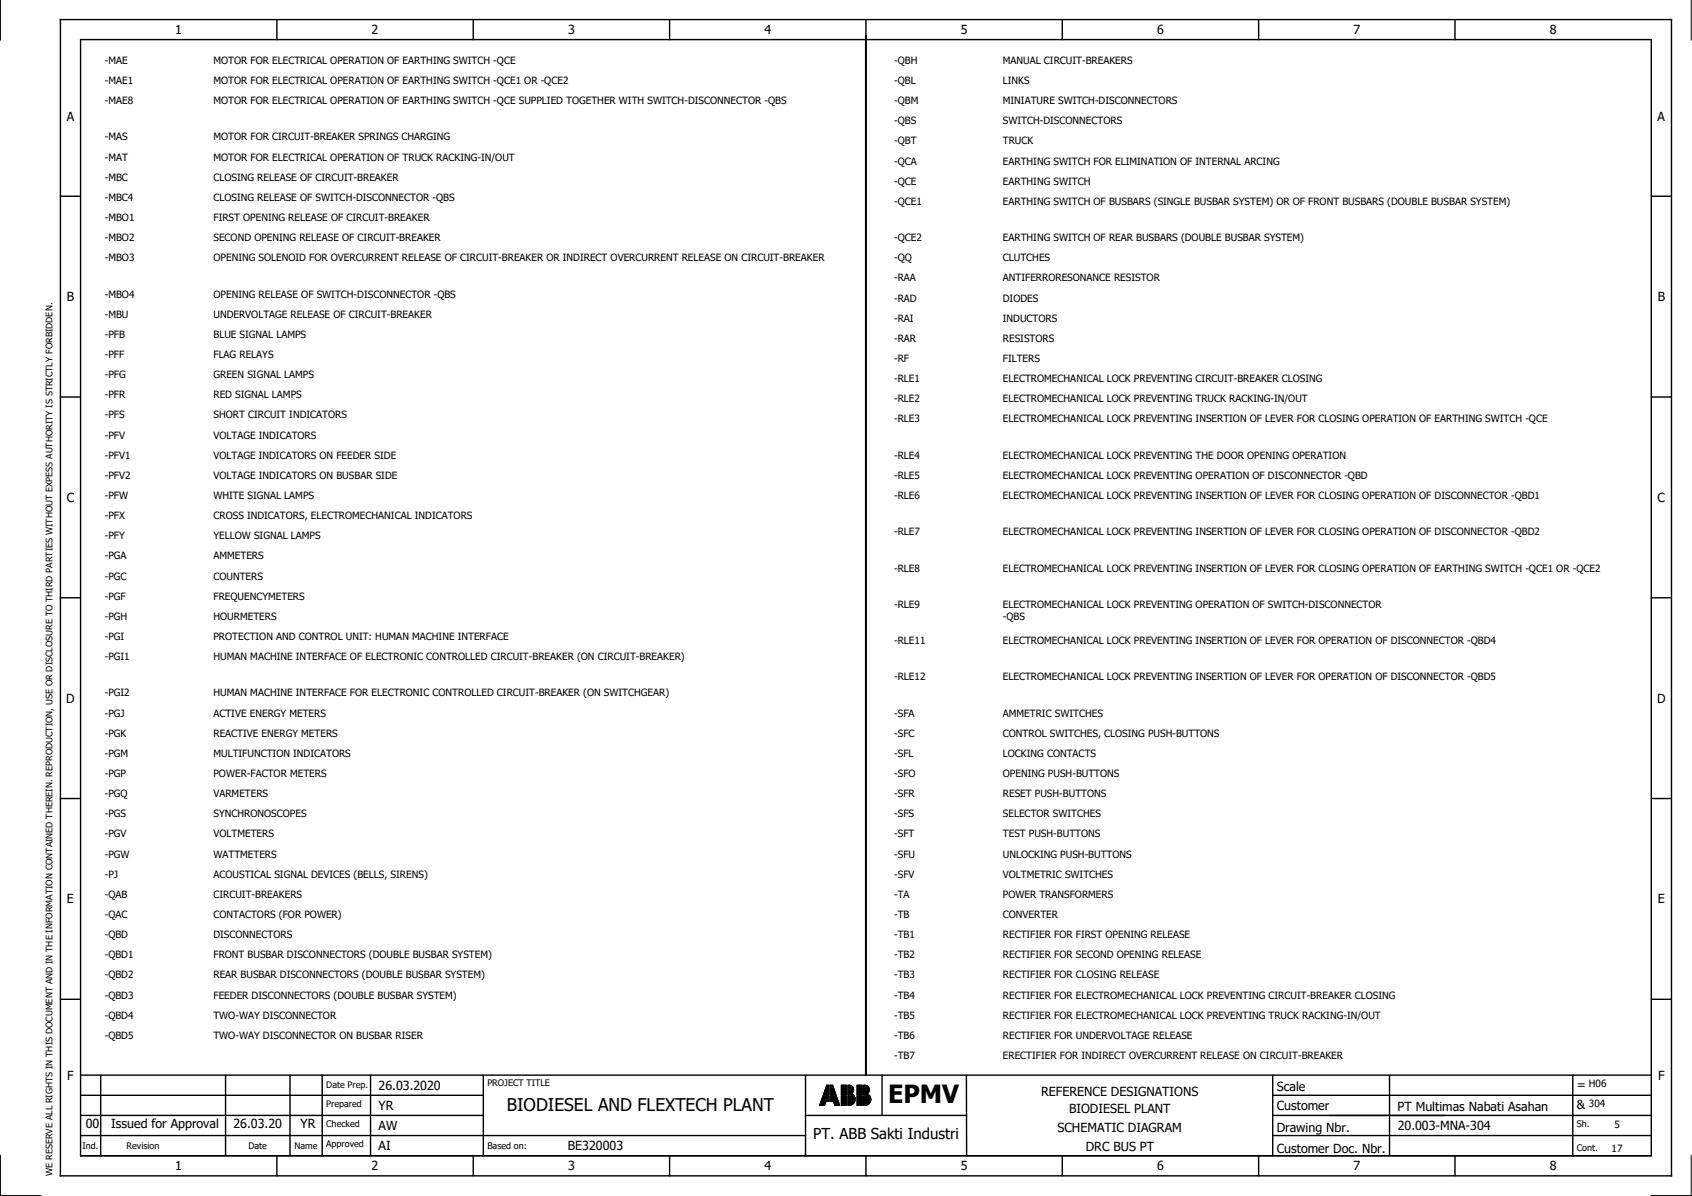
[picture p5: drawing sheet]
<svg xmlns="http://www.w3.org/2000/svg" width="297mm" height="210mm" viewBox="0 0 297 210" stroke-linecap="round" stroke-linejoin="round" font-family="sans-serif">
<defs><g id="words">
<text font-size="4.4" x="155.9" y="193.6">EPMV</text>
<text font-size="3.1" x="89" y="195.1">BIODIESEL AND FLEXTECH PLANT</text>
<text font-size="2.6" x="142.8" y="200">PT. ABB Sakti Industri</text>
<g font-size="2.2">
<text x="30.8" y="6">1</text>
<text x="65.2" y="6">2</text>
<text x="99.7" y="6">3</text>
<text x="134.2" y="6">4</text>
<text x="168.7" y="6">5</text>
<text x="203.1" y="6">6</text>
<text x="237.6" y="6">7</text>
<text x="272.1" y="6">8</text>
<text x="11.7" y="21.2">A</text>
<text x="291" y="21.2">A</text>
<text x="11.7" y="52.9">B</text>
<text x="291" y="52.9">B</text>
<text x="11.7" y="88.1">C</text>
<text x="291" y="88.1">C</text>
<text x="11.6" y="123.3">D</text>
<text x="290.9" y="123.3">D</text>
<text x="11.8" y="158.6">E</text>
<text x="291.1" y="158.6">E</text>
<text x="11.8" y="189.5">F</text>
<text x="66.5" y="191.2">26.03.2020</text>
<text x="224.1" y="191.5">Scale</text>
<text x="276.8" y="191.1">=</text>
<text x="291.1" y="189.5">F</text>
<text x="15.1" y="198">00</text>
<text x="19.5" y="198">Issued for Approval</text>
<text x="41" y="198">26.03.20</text>
<text x="52.8" y="198">YR</text>
<text x="66.5" y="194.8">YR</text>
<text x="182.8" y="192.3">REFERENCE DESIGNATIONS</text>
<text x="187.7" y="195.4">BIODIESEL PLANT</text>
<text x="224.1" y="194.9">Customer</text>
<text x="245.4" y="195">PT Multimas Nabati Asahan</text>
<text x="276.8" y="194.6">&amp;</text>
<text x="66.5" y="198.3">AW</text>
<text x="66.5" y="201.8">AI</text>
<text x="99.7" y="201.8">BE320003</text>
<text x="185.6" y="198.6">SCHEMATIC DIAGRAM</text>
<text x="190.6" y="202.1">DRC BUS PT</text>
<text x="224.1" y="198.6">Drawing Nbr.</text>
<text x="224.1" y="202.3">Customer Doc. Nbr.</text>
<text x="245.4" y="198.3">20.003-MNA-304</text>
<text x="30.8" y="205.4">1</text>
<text x="65.2" y="205.4">2</text>
<text x="99.7" y="205.4">3</text>
<text x="134.2" y="205.4">4</text>
<text x="168.7" y="205.4">5</text>
<text x="203.1" y="205.4">6</text>
<text x="237.6" y="205.4">7</text>
<text x="272.1" y="205.4">8</text>
</g>
<g font-size="1.8">
<text x="18.4" y="11.2">-MAE</text>
<text x="37.5" y="11.2">MOTOR FOR ELECTRICAL OPERATION OF EARTHING SWITCH -QCE</text>
<text x="157" y="11.2">-QBH</text>
<text x="176.1" y="11.2">MANUAL CIRCUIT-BREAKERS</text>
<text x="18.4" y="14.8">-MAE1</text>
<text x="37.5" y="14.8">MOTOR FOR ELECTRICAL OPERATION OF EARTHING SWITCH -QCE1 OR -QCE2</text>
<text x="157" y="14.8">-QBL</text>
<text x="176.1" y="14.8">LINKS</text>
<text x="18.4" y="18.3">-MAE8</text>
<text x="37.5" y="18.3">MOTOR FOR ELECTRICAL OPERATION OF EARTHING SWITCH -QCE SUPPLIED TOGETHER WITH SWITCH-DISCONNECTOR -QBS</text>
<text x="157" y="21.8">-QBS</text>
<text x="157" y="18.3">-QBM</text>
<text x="176.1" y="21.8">SWITCH-DISCONNECTORS</text>
<text x="176.1" y="18.3">MINIATURE SWITCH-DISCONNECTORS</text>
<text x="18.4" y="28.2">-MAT</text>
<text x="18.4" y="24.7">-MAS</text>
<text x="37.5" y="28.2">MOTOR FOR ELECTRICAL OPERATION OF TRUCK RACKING-IN/OUT</text>
<text x="37.5" y="24.7">MOTOR FOR CIRCUIT-BREAKER SPRINGS CHARGING</text>
<text x="157" y="28.9">-QCA</text>
<text x="157" y="25.4">-QBT</text>
<text x="176.1" y="28.9">EARTHING SWITCH FOR ELIMINATION OF INTERNAL ARCING</text>
<text x="176.1" y="25.4">TRUCK</text>
<text x="18.4" y="31.7">-MBC</text>
<text x="18.4" y="35.3">-MBC4</text>
<text x="37.5" y="31.7">CLOSING RELEASE OF CIRCUIT-BREAKER</text>
<text x="37.5" y="35.3">CLOSING RELEASE OF SWITCH-DISCONNECTOR -QBS</text>
<text x="157" y="36">-QCE1</text>
<text x="157" y="32.4">-QCE</text>
<text x="176.1" y="36">EARTHING SWITCH OF BUSBARS (SINGLE BUSBAR SYSTEM) OR OF FRONT BUSBARS (DOUBLE BUSBAR SYSTEM)</text>
<text x="176.1" y="32.4">EARTHING SWITCH</text>
<text x="18.4" y="38.8">-MBO1</text>
<text x="37.5" y="38.8">FIRST OPENING RELEASE OF CIRCUIT-BREAKER</text>
<text x="18.4" y="42.3">-MBO2</text>
<text x="18.4" y="45.9">-MBO3</text>
<text x="37.5" y="42.3">SECOND OPENING RELEASE OF CIRCUIT-BREAKER</text>
<text x="37.5" y="45.9">OPENING SOLENOID FOR OVERCURRENT RELEASE OF CIRCUIT-BREAKER OR INDIRECT OVERCURRENT RELEASE ON CIRCUIT-BREAKER</text>
<text x="157" y="45.9">-QQ</text>
<text x="157" y="42.3">-QCE2</text>
<text x="176.1" y="45.9">CLUTCHES</text>
<text x="176.1" y="42.3">EARTHING SWITCH OF REAR BUSBARS (DOUBLE BUSBAR SYSTEM)</text>
<text x="18.4" y="52.2">-MBO4</text>
<text x="37.5" y="52.2">OPENING RELEASE OF SWITCH-DISCONNECTOR -QBS</text>
<text x="157" y="52.9">-RAD</text>
<text x="157" y="49.4">-RAA</text>
<text x="176.1" y="52.9">DIODES</text>
<text x="176.1" y="49.4">ANTIFERRORESONANCE RESISTOR</text>
<text x="18.4" y="55.8">-MBU</text>
<text x="18.4" y="59.3">-PFB</text>
<text x="37.5" y="55.8">UNDERVOLTAGE RELEASE OF CIRCUIT-BREAKER</text>
<text x="37.5" y="59.3">BLUE SIGNAL LAMPS</text>
<text x="157" y="56.5">-RAI</text>
<text x="176.1" y="56.5">INDUCTORS</text>
<text x="18.4" y="62.8">-PFF</text>
<text x="37.5" y="62.8">FLAG RELAYS</text>
<text x="157" y="60">-RAR</text>
<text x="157" y="63.5">-RF</text>
<text x="176.1" y="60">RESISTORS</text>
<text x="176.1" y="63.5">FILTERS</text>
<text x="18.4" y="69.9">-PFR</text>
<text x="18.4" y="66.4">-PFG</text>
<text x="37.5" y="69.9">RED SIGNAL LAMPS</text>
<text x="37.5" y="66.4">GREEN SIGNAL LAMPS</text>
<text x="157" y="67.1">-RLE1</text>
<text x="157" y="70.6">-RLE2</text>
<text x="176.1" y="67.1">ELECTROMECHANICAL LOCK PREVENTING CIRCUIT-BREAKER CLOSING</text>
<text x="176.1" y="70.6">ELECTROMECHANICAL LOCK PREVENTING TRUCK RACKING-IN/OUT</text>
<text x="18.4" y="73.4">-PFS</text>
<text x="18.4" y="77">-PFV</text>
<text x="37.5" y="73.4">SHORT CIRCUIT INDICATORS</text>
<text x="37.5" y="77">VOLTAGE INDICATORS</text>
<text x="157" y="74.1">-RLE3</text>
<text x="176.1" y="74.1">ELECTROMECHANICAL LOCK PREVENTING INSERTION OF LEVER FOR CLOSING OPERATION OF EARTHING SWITCH -QCE</text>
<text x="18.4" y="80.5">-PFV1</text>
<text x="37.5" y="80.5">VOLTAGE INDICATORS ON FEEDER SIDE</text>
<text x="157" y="80.5">-RLE4</text>
<text x="176.1" y="80.5">ELECTROMECHANICAL LOCK PREVENTING THE DOOR OPENING OPERATION</text>
<text x="18.4" y="87.6">-PFW</text>
<text x="18.4" y="84">-PFV2</text>
<text x="37.5" y="87.6">WHITE SIGNAL LAMPS</text>
<text x="37.5" y="84">VOLTAGE INDICATORS ON BUSBAR SIDE</text>
<text x="157" y="87.6">-RLE6</text>
<text x="157" y="84">-RLE5</text>
<text x="176.1" y="87.6">ELECTROMECHANICAL LOCK PREVENTING INSERTION OF LEVER FOR CLOSING OPERATION OF DISCONNECTOR -QBD1</text>
<text x="176.1" y="84">ELECTROMECHANICAL LOCK PREVENTING OPERATION OF DISCONNECTOR -QBD</text>
<text x="18.4" y="94.7">-PFY</text>
<text x="18.4" y="91.1">-PFX</text>
<text x="37.5" y="94.7">YELLOW SIGNAL LAMPS</text>
<text x="37.5" y="91.1">CROSS INDICATORS, ELECTROMECHANICAL INDICATORS</text>
<text x="157" y="93.9">-RLE7</text>
<text x="176.1" y="93.9">ELECTROMECHANICAL LOCK PREVENTING INSERTION OF LEVER FOR CLOSING OPERATION OF DISCONNECTOR -QBD2</text>
<text x="18.4" y="101.7">-PGC</text>
<text x="18.4" y="98.2">-PGA</text>
<text x="37.5" y="101.7">COUNTERS</text>
<text x="37.5" y="98.2">AMMETERS</text>
<text x="157" y="100.3">-RLE8</text>
<text x="176.1" y="100.3">ELECTROMECHANICAL LOCK PREVENTING INSERTION OF LEVER FOR CLOSING OPERATION OF EARTHING SWITCH -QCE1 OR -QCE2</text>
<text x="18.4" y="105.3">-PGF</text>
<text x="37.5" y="105.3">FREQUENCYMETERS</text>
<text x="157" y="106.7">-RLE9</text>
<text x="176.1" y="106.7">ELECTROMECHANICAL LOCK PREVENTING OPERATION OF SWITCH-DISCONNECTOR</text>
<text x="18.4" y="112.3">-PGI</text>
<text x="18.4" y="108.8">-PGH</text>
<text x="37.5" y="112.3">PROTECTION AND CONTROL UNIT: HUMAN MACHINE INTERFACE</text>
<text x="37.5" y="108.8">HOURMETERS</text>
<text x="157" y="113">-RLE11</text>
<text x="176.1" y="108.8">-QBS</text>
<text x="176.1" y="113">ELECTROMECHANICAL LOCK PREVENTING INSERTION OF LEVER FOR OPERATION OF DISCONNECTOR -QBD4</text>
<text x="18.4" y="115.9">-PGI1</text>
<text x="37.5" y="115.9">HUMAN MACHINE INTERFACE OF ELECTRONIC CONTROLLED CIRCUIT-BREAKER (ON CIRCUIT-BREAKER)</text>
<text x="157" y="119.4">-RLE12</text>
<text x="176.1" y="119.4">ELECTROMECHANICAL LOCK PREVENTING INSERTION OF LEVER FOR OPERATION OF DISCONNECTOR -QBD5</text>
<text x="18.4" y="122.2">-PGI2</text>
<text x="18.4" y="125.8">-PGJ</text>
<text x="37.5" y="122.2">HUMAN MACHINE INTERFACE FOR ELECTRONIC CONTROLLED CIRCUIT-BREAKER (ON SWITCHGEAR)</text>
<text x="37.5" y="125.8">ACTIVE ENERGY METERS</text>
<text x="157" y="125.8">-SFA</text>
<text x="176.1" y="125.8">AMMETRIC SWITCHES</text>
<text x="18.4" y="129.3">-PGK</text>
<text x="37.5" y="129.3">REACTIVE ENERGY METERS</text>
<text x="157" y="129.3">-SFC</text>
<text x="176.1" y="129.3">CONTROL SWITCHES, CLOSING PUSH-BUTTONS</text>
<text x="18.4" y="136.4">-PGP</text>
<text x="18.4" y="132.8">-PGM</text>
<text x="37.5" y="136.4">POWER-FACTOR METERS</text>
<text x="37.5" y="132.8">MULTIFUNCTION INDICATORS</text>
<text x="157" y="132.8">-SFL</text>
<text x="157" y="136.4">-SFO</text>
<text x="176.1" y="132.8">LOCKING CONTACTS</text>
<text x="176.1" y="136.4">OPENING PUSH-BUTTONS</text>
<text x="18.4" y="143.4">-PGS</text>
<text x="18.4" y="139.9">-PGQ</text>
<text x="37.5" y="143.4">SYNCHRONOSCOPES</text>
<text x="37.5" y="139.9">VARMETERS</text>
<text x="157" y="139.9">-SFR</text>
<text x="157" y="143.4">-SFS</text>
<text x="176.1" y="139.9">RESET PUSH-BUTTONS</text>
<text x="176.1" y="143.4">SELECTOR SWITCHES</text>
<text x="18.4" y="147">-PGV</text>
<text x="37.5" y="147">VOLTMETERS</text>
<text x="157" y="147">-SFT</text>
<text x="176.1" y="147">TEST PUSH-BUTTONS</text>
<text x="18.4" y="154">-PJ</text>
<text x="18.4" y="150.5">-PGW</text>
<text x="37.5" y="154">ACOUSTICAL SIGNAL DEVICES (BELLS, SIRENS)</text>
<text x="37.5" y="150.5">WATTMETERS</text>
<text x="157" y="150.5">-SFU</text>
<text x="157" y="154">-SFV</text>
<text x="176.1" y="150.5">UNLOCKING PUSH-BUTTONS</text>
<text x="176.1" y="154">VOLTMETRIC SWITCHES</text>
<text x="18.4" y="161.1">-QAC</text>
<text x="18.4" y="157.6">-QAB</text>
<text x="37.5" y="161.1">CONTACTORS (FOR POWER)</text>
<text x="37.5" y="157.6">CIRCUIT-BREAKERS</text>
<text x="157" y="157.6">-TA</text>
<text x="157" y="161.1">-TB</text>
<text x="176.1" y="157.6">POWER TRANSFORMERS</text>
<text x="176.1" y="161.1">CONVERTER</text>
<text x="18.4" y="164.7">-QBD</text>
<text x="37.5" y="164.7">DISCONNECTORS</text>
<text x="157" y="164.7">-TB1</text>
<text x="176.1" y="164.7">RECTIFIER FOR FIRST OPENING RELEASE</text>
<text x="18.4" y="171.7">-QBD2</text>
<text x="18.4" y="168.2">-QBD1</text>
<text x="37.5" y="171.7">REAR BUSBAR DISCONNECTORS (DOUBLE BUSBAR SYSTEM)</text>
<text x="37.5" y="168.2">FRONT BUSBAR DISCONNECTORS (DOUBLE BUSBAR SYSTEM)</text>
<text x="157" y="168.2">-TB2</text>
<text x="157" y="171.7">-TB3</text>
<text x="176.1" y="168.2">RECTIFIER FOR SECOND OPENING RELEASE</text>
<text x="176.1" y="171.7">RECTIFIER FOR CLOSING RELEASE</text>
<text x="18.4" y="178.8">-QBD4</text>
<text x="18.4" y="175.3">-QBD3</text>
<text x="37.5" y="178.8">TWO-WAY DISCONNECTOR</text>
<text x="37.5" y="175.3">FEEDER DISCONNECTORS (DOUBLE BUSBAR SYSTEM)</text>
<text x="157" y="175.3">-TB4</text>
<text x="157" y="178.8">-TB5</text>
<text x="176.1" y="175.3">RECTIFIER FOR ELECTROMECHANICAL LOCK PREVENTING CIRCUIT-BREAKER CLOSING</text>
<text x="176.1" y="178.8">RECTIFIER FOR ELECTROMECHANICAL LOCK PREVENTING TRUCK RACKING-IN/OUT</text>
<text x="18.4" y="182.3">-QBD5</text>
<text x="37.5" y="182.3">TWO-WAY DISCONNECTOR ON BUSBAR RISER</text>
<text x="157" y="185.9">-TB7</text>
<text x="157" y="182.3">-TB6</text>
<text x="176.1" y="185.9">ERECTIFIER FOR INDIRECT OVERCURRENT RELEASE ON CIRCUIT-BREAKER</text>
<text x="176.1" y="182.3">RECTIFIER FOR UNDERVOLTAGE RELEASE</text>
<text x="278.9" y="190.8">H06</text>
<text x="278.9" y="194.3">304</text>
<text x="283.4" y="197.9">5</text>
<text x="282.9" y="202.1">17</text>
</g>
<g font-size="1.6">
<text x="57.3" y="191">Date Prep.</text>
<text x="85.6" y="190.6">PROJECT TITLE</text>
<text x="57.3" y="194.2">Prepared</text>
<text x="57.3" y="197.8">Checked</text>
<text x="276.8" y="197.7">Sh.</text>
<text x="14.5" y="201.6">Ind.</text>
<text x="22.2" y="201.6">Revision</text>
<text x="43.6" y="201.6">Date</text>
<text x="51.7" y="201.6">Name</text>
<text x="57.3" y="201.3">Approved</text>
<text x="85.6" y="201.6">Based on:</text>
<text x="276.8" y="201.9">Cont.</text>
<text x="9.2" y="206.4" transform="rotate(-90 9.2 206.4)">WE RESERVE ALL RIGHTS IN THIS DOCUMENT AND IN THE INFORMATION CONTAINED THEREIN. REPRODUCTION, USE OR DISCLOSURE TO THIRD PARTIES WITHOUT EXPESS AUTHORITY IS STRICTLY FORBIDDEN.</text>
</g>
</g></defs>
<g fill="none" stroke="#000" stroke-width=".25">
<path d="M10.6 3.4h282.8v203h-282.8zM14.1 7h275.8v195.8h-275.8zM48.6 3.4v3.6M83.1 3.4v3.6M117.6 3.4v3.6M152 3.4v3.6M186.5 3.4v3.6M221 3.4v3.6M255.4 3.4v3.6M10.6 34.4h3.5M289.9 34.4h3.5M10.6 69.7h3.5"/>
<path d="M289.9 69.7h3.5M10.6 104.9h3.5M289.9 104.9h3.5M10.6 140.1h3.5M289.9 140.1h3.5M10.6 175.4h3.5M289.9 175.4h3.5M14.1 195.8h70.7M14.1 188.7h275.8M14.1 192.2h70.7M14.1 199.3h127.3M17.7 188.7v14.1"/>
<path d="M39.6 188.7v14.1M50.9 188.7v14.1M56.6 188.7v14.1M65.1 188.7v14.1M84.8 188.7v14.1M141.4 195.8h28.3M141.4 188.7v14.2M154.8 188.7v7.1M169.7 188.7v14.2M223.4 195.8h66.5M223.4 188.7v14.1M223.4 192.2h66.5"/>
<path d="M223.4 199.3h66.5M243.9 188.7v14.1M276.1 188.7v14.2M48.6 202.8v3.6M83.1 202.8v3.6M117.6 202.8v3.6M152 202.8v3.6M186.5 202.8v3.6M221 202.8v3.6M255.4 202.8v3.6"/>
</g>
<g fill="none" stroke="#000" stroke-width=".18">
<path d="M.1 0v7M296.9 0v7M143.9 193.9v.1M144 193.7v.3M144 193.6v.4M144.1 193.4v.6M144.1 193.3v.7M144.2 193.1v.9M144.3 193v1M144.3 192.8v1.2M144.4 192.6v1.4M144.4 192.5v1.5"/>
<path d="M144.5 192.3h1v1h-.5M144.5 192.3l-.6 1.7h.9l.2-.7M144.5 192.3v1.7M144.6 192v.1M144.6 192.3v1.7M144.6 191.8v.3M144.7 191.7v.4M144.7 192.3v1.7M144.8 191.5v.6M144.8 192.3v1.7M144.8 191.4v.7M144.8 192.3v1.6"/>
<path d="M144.9 191.2v.9M144.9 192.3v1.4M144.9 191.1v1M144.9 192.3v1.3M145 190.9v1.2M145 192.3v1.1M145 190.7v1.4M145 192.3v1M145.1 190.6v1.5M145.1 192.3v1M145.1 190.5h.4v1.6h-1zM145.1 190.5v1.6"/>
<path d="M145.2 190.5v1.6M145.2 192.3v1M145.3 190.5v1.6M145.3 192.3v1M145.4 190.5v1.6M145.4 192.3v1M145.5 190.5v1.6M145.5 192.3v1M145.8 190.5h.4l.6 1.6h-1zM145.8 190.5v1.6M145.8 192.3v1M145.9 190.5v1.6"/>
<path d="M145.9 192.3v1M146 190.5v1.6M146 192.3v1M146.1 190.5v1.6M146.1 192.3v1M146.2 190.5v1.6M146.2 192.3v1M146.2 190.6v1.5M146.3 193.3h-.5v-1h1l.6 1.7M146.3 193.3l.2 .7h.9M146.3 190.8v1.3M146.3 192.3v1"/>
<path d="M146.4 190.9v1.2M146.4 192.3v1.2M146.4 191.1v1M146.4 192.3v1.3M146.5 191.2v.9M146.5 192.3v1.5M146.5 191.4v.7M146.5 192.3v1.6M146.6 191.6v.5M146.6 192.3v1.7M146.6 191.7v.4M146.7 191.9v.2"/>
<path d="M146.7 192.3v1.7M146.7 192v.1M146.8 192.3v1.7M146.8 192.4v1.6M146.9 192.5v1.5M147 192.7v1.3M147 192.8v1.2M147.1 193v1M147.1 193.1v.9M147.2 193.3v.7M147.2 193.5v.5M147.3 193.6v.4"/>
<path d="M147.3 193.8v.2M147.4 193.9v.1M147.7 190.5h.9v1.6h-.9zM147.7 192.3h.9v1.7h-.9zM147.7 190.5v1.6M147.7 192.3v1.7M147.8 190.5v1.6M147.8 192.3v1.7M147.9 190.5v1.6M147.9 192.3v1.7M148 190.5v1.6M148 192.3v1.7"/>
<path d="M148.1 190.5v1.6M148.1 192.3v1.7M148.2 190.5v1.6M148.2 192.3v1.7M148.3 190.5v1.6M148.3 192.3v1.7M148.4 190.5v1.6M148.4 192.3v1.7M148.5 190.5v1.6M148.5 192.3v1.7M148.6 190.5v1.6M148.6 192.3v1.7"/>
<path d="M148.8 190.5a.82 .82 0 0 1 1 .4 .82 .82 0 0 1-.3 1l.3 .2h-1zM148.8 192.3h1.2a1.08 1.08 0 0 1 0 1.2 1.08 1.08 0 0 1-1.2 .5zM148.9 190.5v1.6M148.9 192.3v1.7M149 190.5v1.6M149 192.3v1.7M149.1 190.5v1.6M149.1 192.3v1.7M149.2 190.5v1.6M149.2 192.3v1.7M149.3 190.5v1.6M149.3 192.3v1.7"/>
<path d="M149.4 190.5v1.6M149.4 192.3v1.6M149.5 190.6v1.5M149.5 192.3v1.6M149.6 190.6v1.3M149.6 192v.1M149.6 192.3v1.6M149.6 190.7v1.2M149.7 190.7v1.1M149.7 192v.1M149.7 192.3v1.5M149.7 190.8v.9"/>
<path d="M149.7 192.1h.1M149.8 190.9v.7M149.8 192.3v1.4M149.8 191v.5M149.9 192.3v1.3M150 192.4v1.1M150.1 192.5v.9M150.1 192.7v.5M150.4 190.5h1v1.6h-1zM150.4 192.3h1v1.7h-1zM150.5 190.5v1.6M150.5 192.3v1.7"/>
<path d="M150.6 190.5v1.6M150.6 192.3v1.7M150.7 190.5v1.6M150.7 192.3v1.7M150.8 190.5v1.6M150.8 192.3v1.7M150.9 190.5v1.6M150.9 192.3v1.7M151 190.5v1.6M151 192.3v1.7M151.1 190.5v1.6M151.1 192.3v1.7"/>
<path d="M151.2 190.5v1.6M151.2 192.3v1.7M151.3 190.5v1.6M151.3 192.3v1.7M151.6 192.3h1.1a1.08 1.08 0 0 1 0 1.2 1.08 1.08 0 0 1-1.1 .5zM151.6 190.5a.82 .82 0 0 1 1 .4 .82 .82 0 0 1-.4 1l.3 .2h-.9zM151.7 190.5v1.6M151.7 192.3v1.7M151.8 190.5v1.6M151.8 192.3v1.7M151.9 190.5v1.6M151.9 192.3v1.7"/>
<path d="M152 190.5v1.6M152 192.3v1.7M152.1 190.5v1.6M152.1 192.3v1.7M152.2 190.5v1.6M152.2 192.3v1.6M152.3 190.6v1.5M152.3 192.3v1.6M152.3 190.6v1.3M152.3 192v.1M152.4 190.7v1.1M152.4 192v.1"/>
<path d="M152.4 192.3v1.6M152.4 192.3v1.5M152.5 190.8v.9M152.5 192.1h.1M152.5 192.3v1.5M152.5 190.9v.7M152.5 192.3v1.4M152.6 191v.5M152.6 192.3v1.4M152.7 192.3v1.3M152.8 192.4v1.1M152.8 192.5v.9"/>
<path d="M152.9 192.7v.5M.1 202.8v7h7M296.9 202.8v7h-7.1"/>
</g>
<path d="M152 6.3v182.4" fill="none" stroke="#000" stroke-width=".35"/>
<use href="#words"/>
</svg>
